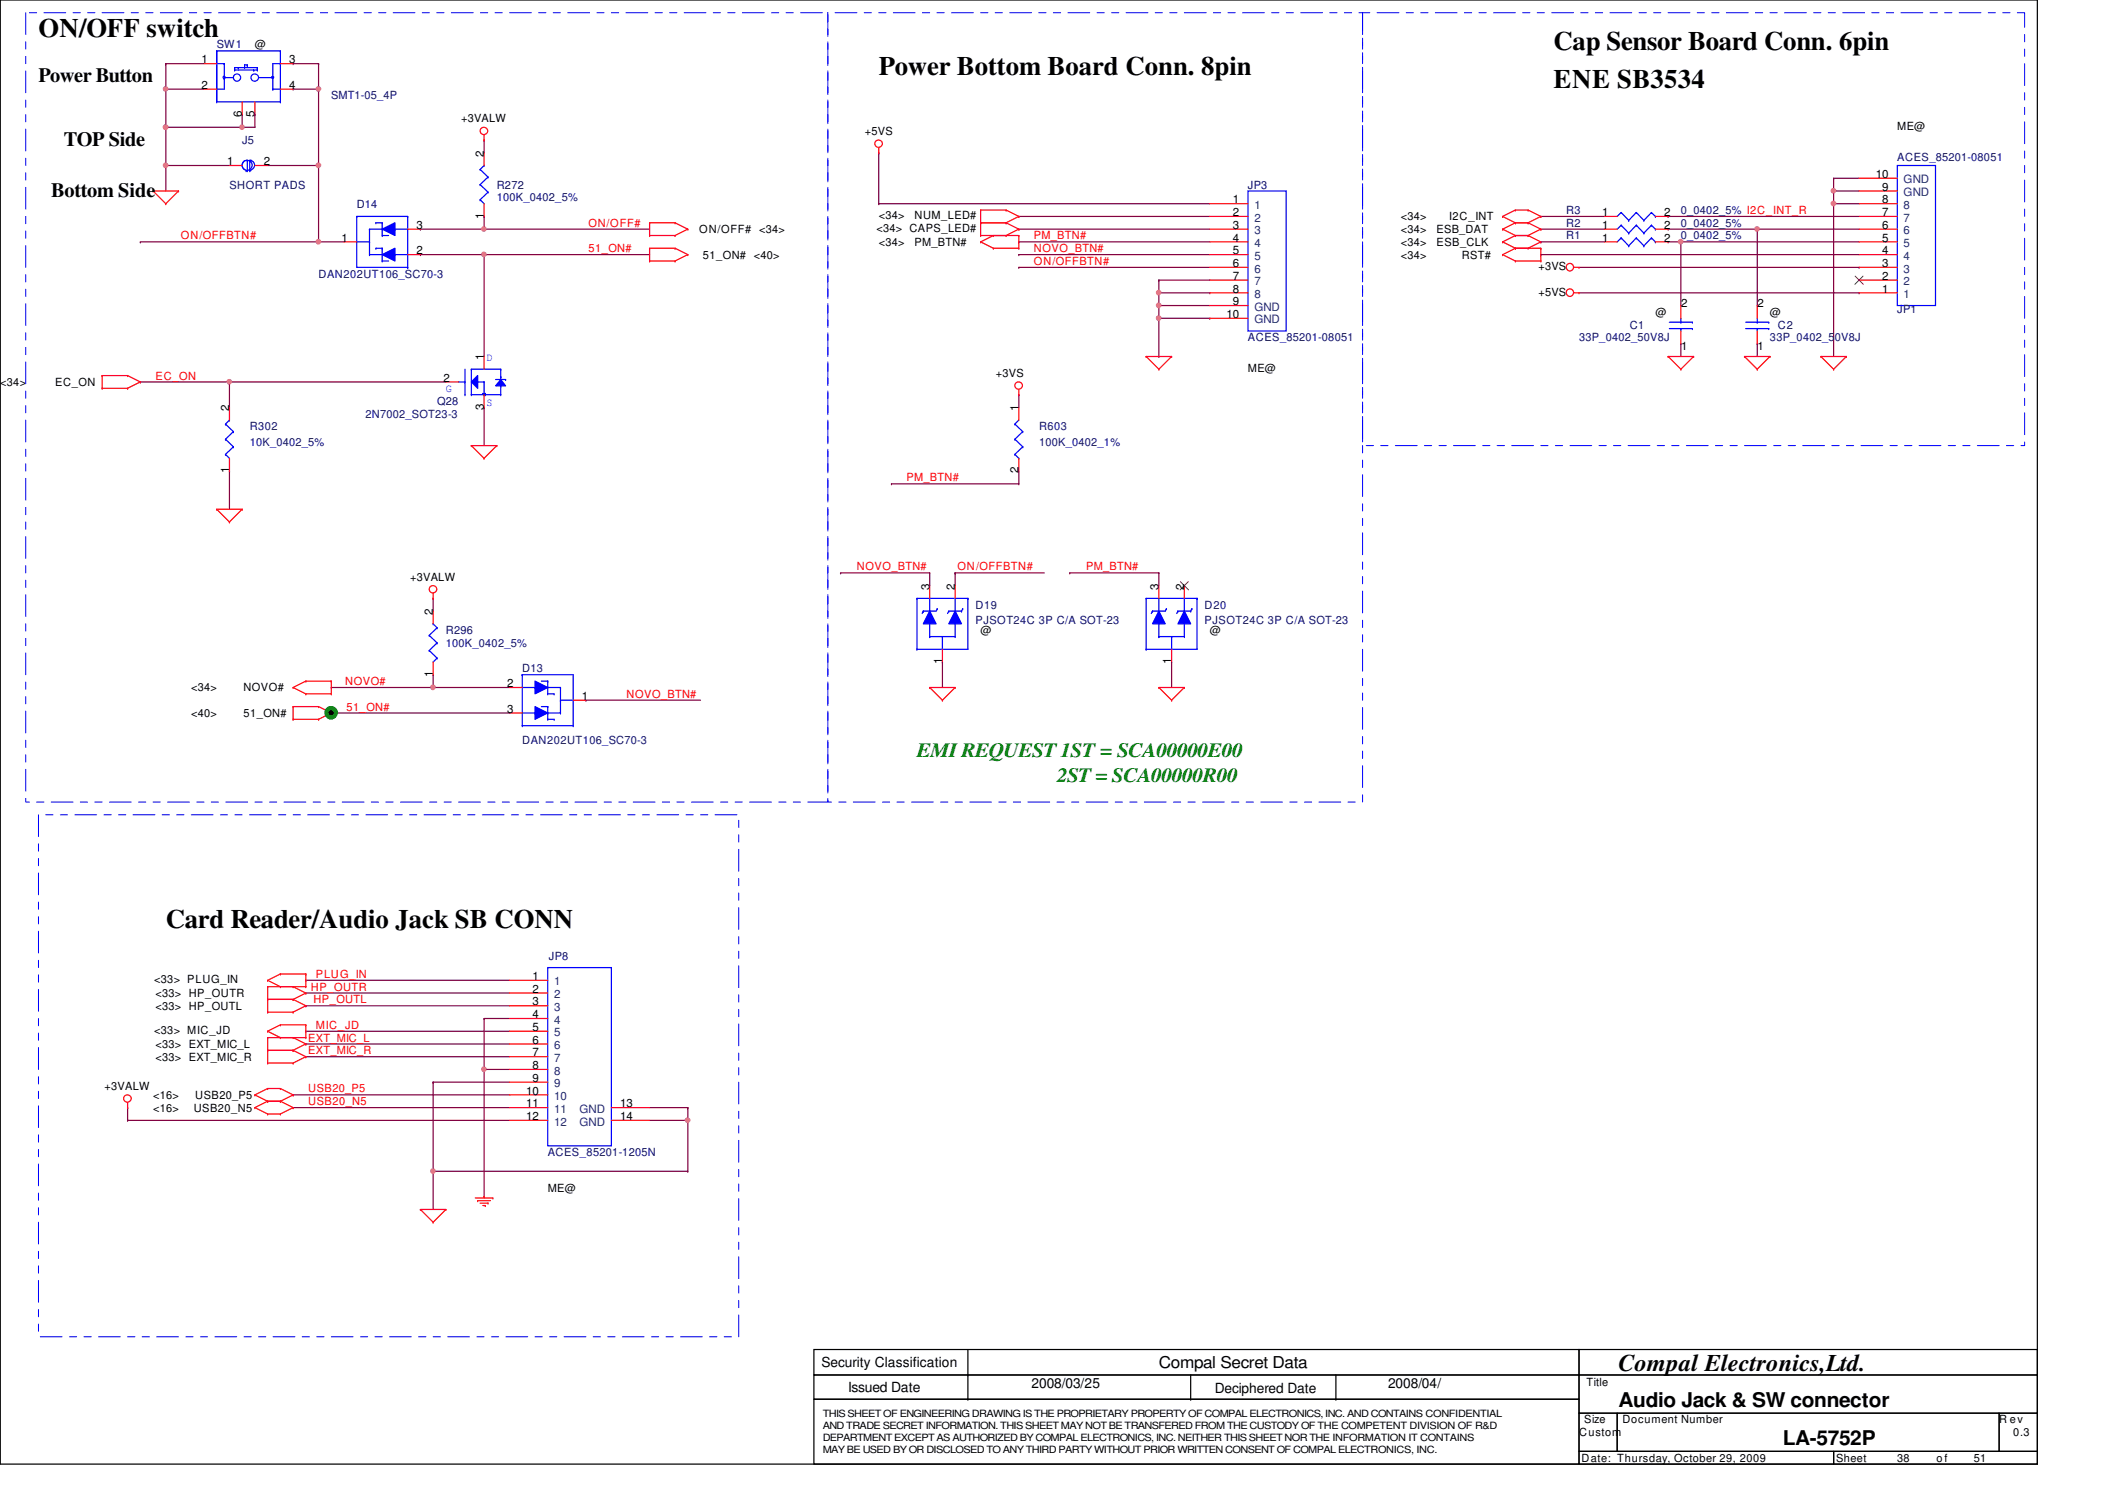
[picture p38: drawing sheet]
<svg xmlns="http://www.w3.org/2000/svg" width="297mm" height="210mm" viewBox="0 0 297 210" stroke-linecap="round" stroke-linejoin="round" font-family="sans-serif">
<defs><g id="words">
<g font-size="3.7">
<text x="5.4" y="5.2">ON/OFF switch</text>
<text x="122.7" y="10.5">Power Bottom Board Conn. 8pin</text>
<text x="217" y="6.9">Cap Sensor Board Conn. 6pin</text>
<text x="217" y="12.3">ENE SB3534</text>
<text x="23.2" y="129.6">Card Reader/Audio Jack SB CONN</text>
</g>
<text font-size="3.3" x="226" y="191.5">Compal Electronics,Ltd.</text>
<g font-size="2.8">
<text x="5.4" y="11.5">Power Button</text>
<text x="8.9" y="20.4">TOP Side</text>
<text x="7.2" y="27.5">Bottom Side</text>
<text x="226" y="196.4">Audio Jack &amp; SW connector</text>
<text x="249" y="201.8">LA-5752P</text>
</g>
<g font-size="2.8" fill="#008000">
<text x="128.1" y="105.7">EMI REQUEST 1ST = SCA00000E00</text>
<text x="147.6" y="109.3">2ST = SCA00000R00</text>
</g>
<text font-size="2.3" x="161.8" y="191.1">Compal Secret Data</text>
<g font-size="1.9">
<text x="114.7" y="191">Security Classification</text>
<text x="118.4" y="194.4">Issued Date</text>
<text x="144.1" y="193.8">2008/03/25</text>
<text x="169.7" y="194.5">Deciphered Date</text>
<text x="193.8" y="193.8">2008/04/</text>
</g>
<g font-size="1.6">
<text x="28.1" y="8.8">1</text>
<text x="35.6" y="6.8">@</text>
<text x="40.4" y="8.8">3</text>
<text x="28.1" y="12.4">2</text>
<text x="33.8" y="16.3" transform="rotate(-90 33.8 16.3)">6</text>
<text x="35.6" y="16.3" transform="rotate(-90 35.6 16.3)">5</text>
<text x="40.4" y="12.4">4</text>
<text x="64.4" y="17.1">+3VALW</text>
<text x="31.7" y="23.1">1</text>
<text x="36.8" y="23.1">2</text>
<text x="67.6" y="21.9" transform="rotate(-90 67.6 21.9)">2</text>
<text x="120.8" y="18.9">+5VS</text>
<text x="265" y="18.2">ME@</text>
<text x="172.2" y="28.4">1</text>
<text x="262" y="24.8">10</text>
<text x="262.8" y="26.6">9</text>
<text x="262.8" y="28.4">8</text>
<text x="47.7" y="33.7">1</text>
<text x="58.2" y="35.5">2</text>
<text x="58.2" y="32">3</text>
<text x="67.6" y="30.6" transform="rotate(-90 67.6 30.6)">1</text>
<text x="97.7" y="32.6">ON/OFF# &lt;34&gt;</text>
<text x="122.4" y="32.4">&lt;34&gt; CAPS_LED#</text>
<text x="122.7" y="34.3">&lt;34&gt;</text>
<text x="122.7" y="30.6">&lt;34&gt;</text>
<text x="127.7" y="34.3">PM_BTN#</text>
<text x="127.7" y="30.6">NUM_LED#</text>
<text x="172.2" y="30.2">2</text>
<text x="172.2" y="32">3</text>
<text x="172.2" y="33.7">4</text>
<text x="172.2" y="35.5">5</text>
<text x="195.6" y="32.6">&lt;34&gt;</text>
<text x="195.6" y="34.3">&lt;34&gt;</text>
<text x="195.6" y="30.8">&lt;34&gt;</text>
<text x="200.6" y="32.6">ESB_DAT</text>
<text x="200.6" y="34.3">ESB_CLK</text>
<text x="202.4" y="30.8">I2C_INT</text>
<text x="223.7" y="33.7">1</text>
<text x="223.7" y="32">1</text>
<text x="223.7" y="30.2">1</text>
<text x="232.4" y="33.7">2</text>
<text x="232.4" y="32">2</text>
<text x="232.4" y="30.2">2</text>
<text x="262.8" y="35.5">4</text>
<text x="262.8" y="33.7">5</text>
<text x="262.8" y="32">6</text>
<text x="262.8" y="30.2">7</text>
<text x="98.2" y="36.1">51_ON# &lt;40&gt;</text>
<text x="172.2" y="37.3">6</text>
<text x="172.2" y="39.1">7</text>
<text x="172.2" y="40.9">8</text>
<text x="195.6" y="36.1">&lt;34&gt;</text>
<text x="204.2" y="36.1">RST#</text>
<text x="214.8" y="41.3">+5VS</text>
<text x="214.8" y="37.7">+3VS</text>
<text x="262.8" y="40.9">1</text>
<text x="262.8" y="39.1">2</text>
<text x="262.8" y="37.3">3</text>
<text x="171.3" y="44.4">10</text>
<text x="172.2" y="42.6">9</text>
<text x="231.2" y="44.1">@</text>
<text x="234.8" y="42.8">2</text>
<text x="245.4" y="42.8">2</text>
<text x="247.2" y="44.1">@</text>
<text x="0" y="53.9">&lt;34&gt;</text>
<text x="7.7" y="53.9">EC_ON</text>
<text x="61.9" y="53.3">2</text>
<text x="67.6" y="50.3" transform="rotate(-90 67.6 50.3)">1</text>
<text x="139.1" y="52.7">+3VS</text>
<text x="174.3" y="51.9">ME@</text>
<text x="234.8" y="48.9">1</text>
<text x="245.4" y="48.9">1</text>
<text x="32" y="57.4" transform="rotate(-90 32 57.4)">2</text>
<text x="67.6" y="57.2" transform="rotate(-90 67.6 57.2)">3</text>
<text x="142.2" y="57.4" transform="rotate(-90 142.2 57.4)">1</text>
<text x="32" y="66.1" transform="rotate(-90 32 66.1)">1</text>
<text x="142.2" y="66.1" transform="rotate(-90 142.2 66.1)">2</text>
<text x="57.3" y="81.1">+3VALW</text>
<text x="129.8" y="82.3" transform="rotate(-90 129.8 82.3)">3</text>
<text x="133.3" y="82.3" transform="rotate(-90 133.3 82.3)">2</text>
<text x="161.8" y="82.3" transform="rotate(-90 161.8 82.3)">3</text>
<text x="165.4" y="82.3" transform="rotate(-90 165.4 82.3)">2</text>
<text x="60.4" y="85.9" transform="rotate(-90 60.4 85.9)">2</text>
<text x="136.9" y="88.6">@</text>
<text x="168.9" y="88.6">@</text>
<text x="60.4" y="94.6" transform="rotate(-90 60.4 94.6)">1</text>
<text x="70.8" y="96">2</text>
<text x="131.6" y="92.8" transform="rotate(-90 131.6 92.8)">1</text>
<text x="163.6" y="92.8" transform="rotate(-90 163.6 92.8)">1</text>
<text x="26.7" y="100.1">&lt;40&gt;</text>
<text x="26.7" y="96.6">&lt;34&gt;</text>
<text x="34" y="100.1">51_ON#</text>
<text x="34" y="96.6">NOVO#</text>
<text x="70.8" y="99.5">3</text>
<text x="81.3" y="97.7">1</text>
<text x="21.5" y="137.3">&lt;33&gt; PLUG_IN</text>
<text x="74.4" y="136.9">1</text>
<text x="21.7" y="139.2">&lt;33&gt; HP_OUTR</text>
<text x="21.7" y="141">&lt;33&gt; HP_OUTL</text>
<text x="74.4" y="138.6">2</text>
<text x="74.4" y="140.4">3</text>
<text x="74.4" y="142.2">4</text>
<text x="74.4" y="144">5</text>
<text x="21.5" y="144.4">&lt;33&gt; MIC_JD</text>
<text x="21.7" y="146.3">&lt;33&gt; EXT_MIC_L</text>
<text x="21.7" y="148.1">&lt;33&gt; EXT_MIC_R</text>
<text x="74.4" y="145.8">6</text>
<text x="74.4" y="147.5">7</text>
<text x="74.4" y="149.3">8</text>
<text x="14.6" y="152.2">+3VALW</text>
<text x="21.4" y="153.5">&lt;16&gt;</text>
<text x="21.4" y="155.2">&lt;16&gt;</text>
<text x="27" y="155.2">USB20_N5</text>
<text x="27.3" y="153.5">USB20_P5</text>
<text x="73.5" y="152.9">10</text>
<text x="73.5" y="154.6">11</text>
<text x="74.4" y="151.1">9</text>
<text x="86.6" y="154.6">13</text>
<text x="73.5" y="156.4">12</text>
<text x="86.6" y="156.4">14</text>
<text x="76.5" y="166.5">ME@</text>
<text x="221.6" y="193.6">Title</text>
<text x="220.5" y="200.6">Custom</text>
<text x="221.2" y="198.8">Size</text>
<text x="226.6" y="198.8">Document Number</text>
<text x="279.2" y="198.8">R ev</text>
<text x="281.1" y="200.6">0.3</text>
<text x="220.8" y="204.1">Date: Thursday, October 29, 2009</text>
<text x="256.4" y="204.1">Sheet</text>
<text x="265" y="204.1">38</text>
<text x="270.4" y="204.1">o f</text>
<text x="275.6" y="204.1">51</text>
</g>
<g font-size="1.6" fill="#000080">
<text x="30.3" y="6.8">SW1</text>
<text x="46.3" y="13.9">SMT1-05_4P</text>
<text x="33.8" y="20.1">J5</text>
<text x="265" y="22.4">ACES_85201-08051</text>
<text x="32" y="26.3">SHORT PADS</text>
<text x="49.8" y="29">D14</text>
<text x="69.4" y="26.3">R272</text>
<text x="69.4" y="28.1">100K_0402_5%</text>
<text x="174.3" y="26.3">JP3</text>
<text x="218.7" y="29.9">R3</text>
<text x="234.7" y="29.9">0_0402_5% I2C_INT_R</text>
<text x="218.7" y="33.4">R1</text>
<text x="218.7" y="31.7">R2</text>
<text x="234.7" y="33.4">0_0402_5%</text>
<text x="234.7" y="31.7">0_0402_5%</text>
<text x="44.5" y="38.8">DAN202UT106_SC70-3</text>
<text x="174.3" y="47.7">ACES_85201-08051</text>
<text x="220.5" y="47.7">33P_0402_50V8J</text>
<text x="227.6" y="45.9">C1</text>
<text x="247.2" y="47.7">33P_0402_50V8J</text>
<text x="248.3" y="45.9">C2</text>
<text x="265" y="43.8">JP1</text>
<text x="51.1" y="58.3">2N7002_SOT23-3</text>
<text x="61" y="56.6">Q28</text>
<text x="34.9" y="60.1">R302</text>
<text x="34.9" y="62.2">10K_0402_5%</text>
<text x="145.1" y="60.1">R603</text>
<text x="145.1" y="62.2">100K_0402_1%</text>
<text x="62.3" y="88.6">R296</text>
<text x="136.2" y="85">D19</text>
<text x="136.2" y="87.1">PJSOT24C 3P C/A SOT-23</text>
<text x="168.2" y="85">D20</text>
<text x="168.2" y="87.1">PJSOT24C 3P C/A SOT-23</text>
<text x="62.3" y="90.3">100K_0402_5%</text>
<text x="72.9" y="93.9">D13</text>
<text x="72.9" y="103.8">DAN202UT106_SC70-3</text>
<text x="76.7" y="134.1">JP8</text>
<text x="76.5" y="161.5">ACES_85201-1205N</text>
</g>
<g font-size="1.6" fill="#004080">
<text x="175.2" y="29.2">1</text>
<text x="265.8" y="27.4">GND</text>
<text x="265.8" y="25.6">GND</text>
<text x="265.8" y="29.2">8</text>
<text x="175.2" y="30.9">2</text>
<text x="175.2" y="32.7">3</text>
<text x="175.2" y="34.5">4</text>
<text x="265.8" y="34.5">5</text>
<text x="265.8" y="32.7">6</text>
<text x="265.8" y="30.9">7</text>
<text x="175.2" y="36.3">5</text>
<text x="175.2" y="38.1">6</text>
<text x="175.2" y="39.8">7</text>
<text x="175.2" y="41.6">8</text>
<text x="265.8" y="41.6">1</text>
<text x="265.8" y="39.8">2</text>
<text x="265.8" y="38.1">3</text>
<text x="265.8" y="36.3">4</text>
<text x="175.2" y="43.4">GND</text>
<text x="175.2" y="45.2">GND</text>
<text x="77.4" y="137.6">1</text>
<text x="77.4" y="139.4">2</text>
<text x="77.4" y="141.2">3</text>
<text x="77.4" y="143">4</text>
<text x="77.4" y="144.7">5</text>
<text x="77.4" y="146.5">6</text>
<text x="77.4" y="148.3">7</text>
<text x="77.4" y="150.1">8</text>
<text x="77.4" y="151.8">9</text>
<text x="77.4" y="153.6">10</text>
<text x="77.4" y="155.4">11</text>
<text x="80.9" y="155.4">GND</text>
<text x="77.4" y="157.2">12</text>
<text x="80.9" y="157.2">GND</text>
</g>
<g font-size="1.6" fill="#f00">
<text x="25.3" y="33.4">ON/OFFBTN#</text>
<text x="82.2" y="31.7">ON/OFF#</text>
<text x="82.2" y="35.2">51_ON#</text>
<text x="144.4" y="35.2">NOVO_BTN#</text>
<text x="144.4" y="33.4">PM_BTN#</text>
<text x="144.4" y="37">ON/OFFBTN#</text>
<text x="21.7" y="53">EC_ON</text>
<text x="126.6" y="67.2">PM_BTN#</text>
<text x="119.7" y="79.7">NOVO_BTN#</text>
<text x="133.7" y="79.7">ON/OFFBTN#</text>
<text x="151.7" y="79.7">PM_BTN#</text>
<text x="48.2" y="95.7">NOVO#</text>
<text x="48.4" y="99.2">51_ON#</text>
<text x="87.5" y="97.5">NOVO_BTN#</text>
<text x="44.1" y="136.6">PLUG_IN</text>
<text x="43.4" y="138.3">HP_OUTR</text>
<text x="43.8" y="140.1">HP_OUTL</text>
<text x="44.1" y="143.7">MIC_JD</text>
<text x="43" y="145.5">EXT_MIC_L</text>
<text x="43" y="147.2">EXT_MIC_R</text>
<text x="43" y="152.6">USB20_P5</text>
<text x="43" y="154.3">USB20_N5</text>
</g>
<g font-size="1.6" fill="#00f">
<text x="67.9" y="50.5">D</text>
<text x="62.3" y="54.7">G</text>
<text x="67.9" y="56.7">S</text>
</g>
<g font-size="1.4">
<text x="114.9" y="198">THIS SHEET OF ENGINEERING DRAWING IS THE PROPRIETARY PROPERTY OF COMPAL ELECTRONICS, INC. AND CONTAINS CONFIDENTIAL</text>
<text x="114.9" y="199.6">AND TRADE SECRET INFORMATION. THIS SHEET MAY NOT BE TRANSFERED FROM THE CUSTODY OF THE COMPETENT DIVISION OF R&amp;D</text>
<text x="114.9" y="201.3">DEPARTMENT EXCEPT AS AUTHORIZED BY COMPAL ELECTRONICS, INC. NEITHER THIS SHEET NOR THE INFORMATION IT CONTAINS</text>
<text x="114.9" y="202.9">MAY BE USED BY OR DISCLOSED TO ANY THIRD PARTY WITHOUT PRIOR WRITTEN CONSENT OF COMPAL ELECTRONICS, INC.</text>
</g>
</g></defs>
<path d="M0 0h284.5v204.5h-284.5z" fill="none" stroke="#000" stroke-width=".17"/>
<g fill="none" stroke="#800040" stroke-width=".17">
<path d="M23.2 8.9h.1M23.2 17.8h.1M23.2 12.4h.1M23.2 8.9h5.3M23.2 12.4h5.3M23.2 8.9v17.8M33.8 17.8h.1M33.8 16h.1M33.8 16v1.8M35.6 16h.1M35.6 16v1.8h-12.4M40.9 8.9h.1"/>
<path d="M40.9 12.4h.1M40.9 8.9h3.6M40.9 12.4h3.6M44.5 8.9h.1M44.5 12.4h.1M44.5 8.9v24.9M67.6 19.6h.1M67.6 19.6v1.7M19.6 33.8h.1M19.6 33.8h28.4M23.2 23.1h.1M23.2 23.1h8.8"/>
<path d="M37.4 23.1h7.1M44.5 23.1h.1M44.5 33.8h.1M58.7 32h.1M58.7 35.6h.1M58.7 32h32M58.7 35.6h32M67.6 32h.1M67.6 30.2h.1M67.6 35.6h.1M67.6 30.2v1.8M67.6 35.6v14.2"/>
<path d="M122.7 28.4h.1M122.7 21.3h.1M122.7 28.4h46.2M122.7 21.3v7.1M142.3 32h.1M142.3 35.6h.1M142.3 37.3h.1M142.3 33.8h.1M142.3 30.2h.1M142.3 32h26.6M142.3 35.6h26.6M142.3 33.8h26.6"/>
<path d="M142.3 30.2h26.6M142.3 37.3h26.6M161.8 39.1h.1M161.8 39.1v10.7M161.8 39.1h7.1M215.2 30.2h.1M215.2 32h.1M215.2 33.8h.1M215.2 35.6h.1M215.2 32h8.9M215.2 35.6h44.4M215.2 33.8h8.9"/>
<path d="M215.2 30.2h8.9M220.5 37.3h39.1M233 30.2h.1M233 32h.1M233 33.8h.1M233 32h26.6M233 33.8h26.6M233 30.2h26.6M234.7 33.8h.1M234.7 33.8v8.9M245.4 32h.1M245.4 32v10.7"/>
<path d="M256.1 28.4h.1M256.1 24.9h.1M256.1 26.7h.1M256.1 28.4h3.5M256.1 24.9v24.9M256.1 24.9h3.5M256.1 26.7h3.5M259.6 37.3h.1M19.6 53.3h.1M19.6 53.3h42.7M32 53.3h.1M32 53.3v3.6"/>
<path d="M67.6 56.9h.1M67.6 56.9v5.3M142.3 55.1h.1M142.3 55.1v1.8M161.8 40.9h.1M161.8 42.7h.1M161.8 44.4h.1M161.8 49.8h.1M161.8 42.7h7.1M161.8 44.4h7.1M161.8 40.9h7.1M168.9 44.4h.1"/>
<path d="M168.9 40.9h.1M220.5 40.9h39.1M234.7 48h.1M234.7 48v1.8M245.4 48h.1M245.4 48v1.8M259.6 40.9h.1M32 65.8h.1M32 65.8v5.3M124.5 67.6h.1M124.5 67.6h17.8M142.3 67.6h.1"/>
<path d="M142.3 65.8v1.8M46.3 99.6h.1M46.3 96h.1M46.3 96h24.9M46.3 99.6h24.9M60.5 96h.1M60.5 94.2h.1M60.5 83.6h.1M60.5 83.6v1.7M60.5 94.2v1.8M81.8 97.8h.1M81.8 97.8h16"/>
<path d="M117.4 80h.1M117.4 80h12.4M129.8 80h.1M129.8 80v1.8M131.6 92.5h.1M131.6 92.5v3.5M133.4 80h.1M133.4 80h12.4M133.4 80v1.8M149.4 80h.1M149.4 80h12.4M161.8 80h.1"/>
<path d="M161.8 80v1.8M163.6 92.5h.1M163.6 92.5v3.5M42.7 136.9h.1M42.7 138.7h.1M42.7 136.9h28.5M42.7 138.7h28.5M17.8 156.5h.1M17.8 154.7h.1M17.8 156.5h53.4M17.8 154.7v1.8M40.9 152.9h.1"/>
<path d="M40.9 154.7h.1M40.9 154.7h30.3M40.9 152.9h30.3M42.7 144h.1M42.7 145.8h.1M42.7 147.6h.1M42.7 140.5h.1M42.7 144h28.5M42.7 145.8h28.5M42.7 147.6h28.5M42.7 140.5h28.5M60.5 151.1h.1"/>
<path d="M60.5 151.1v17.8M60.5 151.1h10.7M67.6 149.4h.1M67.6 142.2h.1M67.6 142.2v24.9M67.6 149.4h3.6M67.6 142.2h3.6M90.7 154.7h5.4M90.7 156.5h5.4M96.1 154.7h.1M96.1 156.5h.1M96.1 154.7v8.9"/>
<path d="M60.5 163.6h.1M60.5 163.6h35.6M67.6 167.1h.1M96.1 163.6h.1"/>
</g>
<g fill="none" stroke="#f00" stroke-width=".17">
<path d="M90.7 32.9h.1M90.7 31.1h.1M90.7 36.4h.1M90.7 34.7h.1M90.7 31.1h3.6M90.7 32.9h3.6M90.7 31.1v1.8M90.7 34.7v1.7M90.7 34.7h3.6M90.7 36.4h3.6M94.3 31.1h.1M94.3 32.9h.1"/>
<path d="M94.3 34.7h.1M94.3 36.4h.1M94.3 31.1l1.8 .9M94.3 34.7l1.8 .9M96.1 32h.1M96.1 35.6h.1M96.1 32l-1.8 .9M96.1 35.6l-1.8 .8M136.9 31.1h.1M136.9 32.9h.1M136.9 33.8h.1M136.9 29.3h.1"/>
<path d="M136.9 31.1h3.6M136.9 32.9h5.4M136.9 29.3h3.6M136.9 29.3v3.6M136.9 33.8l1.8 .9M138.7 32.9h.1M138.7 34.7h.1M138.7 34.7h3.6M138.7 32.9l-1.8 .9M140.5 32.9h.1M140.5 31.1h.1M140.5 29.3h.1"/>
<path d="M140.5 31.1l1.8 .9M140.5 29.3l1.8 .9M142.3 32h.1M142.3 34.7h.1M142.3 32.9h.1M142.3 30.2h.1M142.3 32l-1.8 .9M142.3 32.9v1.8M142.3 30.2l-1.8 .9M209.8 30.2h.1M209.8 32h.1M209.8 33.8h.1"/>
<path d="M209.8 35.6h.1M209.8 30.2l1.8 .9M209.8 32l1.8 .9M209.8 33.8l1.8 .9M209.8 35.6l1.8 .8M211.6 29.3h.1M211.6 31.1h.1M211.6 32.9h.1M211.6 34.7h.1M211.6 36.4h.1M211.6 31.1h1.8M211.6 32.9h1.8"/>
<path d="M211.6 34.7h3.6M211.6 36.4h3.6M211.6 29.3h1.8M211.6 29.3l-1.8 .9M211.6 31.1l-1.8 .9M211.6 32.9l-1.8 .9M211.6 34.7l-1.8 .9M213.4 29.3h.1M213.4 31.1h.1M213.4 32.9h.1M213.4 34.7h.1M213.4 29.3l1.8 .9"/>
<path d="M213.4 31.1l1.8 .9M213.4 32.9l1.8 .9M215.2 30.2h.1M215.2 32h.1M215.2 33.8h.1M215.2 36.4h.1M215.2 34.7h.1M215.2 30.2l-1.8 .9M215.2 32l-1.8 .9M215.2 33.8l-1.8 .9M215.2 34.7v1.7M14.3 52.5h.1"/>
<path d="M14.3 54.2h.1M14.3 52.5h3.5M14.3 52.5v1.7M14.3 54.2h3.5M17.8 52.5h.1M17.8 54.2h.1M17.8 52.5l1.8 .8M19.6 53.3h.1M19.6 53.3l-1.8 .9M40.9 98.7h.1M40.9 96h.1M40.9 98.7h3.6"/>
<path d="M40.9 98.7v1.8M40.9 96l1.8 .9M42.7 95.1h.1M42.7 96.9h.1M42.7 95.1h3.6M42.7 95.1l-1.8 .9M42.7 96.9h3.6M44.5 98.7h.1M44.5 98.7l1.8 .9M46.3 99.6h.1M46.3 96.9h.1M46.3 95.1h.1"/>
<path d="M46.3 99.6l-1.8 .9M46.3 95.1v1.8M40.9 100.5h.1M40.9 100.5h3.6M44.5 100.5h.1M37.4 136.9h.1M37.4 139.6h.1M37.4 137.8h.1M37.4 137.8h5.3M37.4 136.9l1.8 .9M37.4 137.8v3.6M37.4 139.6h3.5"/>
<path d="M39.2 136h.1M39.2 137.8h.1M39.2 136l-1.8 .9M39.2 136h3.5M40.9 137.8h.1M40.9 139.6h.1M40.9 137.8l1.8 .9M40.9 139.6l1.8 .9M42.7 136h.1M42.7 137.8h.1M42.7 138.7h.1M42.7 136v1.8"/>
<path d="M42.7 138.7l-1.8 .9M35.6 152.9h.1M35.6 154.7h.1M35.6 152.9l1.8 .9M35.6 154.7l1.8 .9M37.4 144h.1M37.4 152h.1M37.4 153.8h.1M37.4 146.7h.1M37.4 144.9h.1M37.4 155.6h.1M37.4 148.5h.1"/>
<path d="M37.4 141.4h.1M37.4 144.9h5.3M37.4 144l1.8 .9M37.4 152l-1.8 .9M37.4 152h1.8M37.4 153.8h1.8M37.4 146.7h3.5M37.4 144.9v3.6M37.4 153.8l-1.8 .9M37.4 155.6h1.8M37.4 148.5h3.5M37.4 141.4h3.5"/>
<path d="M39.2 143.1h.1M39.2 144.9h.1M39.2 152h.1M39.2 153.8h.1M39.2 155.6h.1M39.2 143.1l-1.8 .9M39.2 143.1h3.5M39.2 152l1.7 .9M39.2 153.8l1.7 .9M40.9 152.9h.1M40.9 144.9h.1M40.9 146.7h.1"/>
<path d="M40.9 154.7h.1M40.9 148.5h.1M40.9 141.4h.1M40.9 152.9l-1.7 .9M40.9 144.9l1.8 .9M40.9 154.7l-1.7 .9M40.9 146.7l1.8 .9M42.7 143.1h.1M42.7 144.9h.1M42.7 145.8h.1M42.7 147.6h.1M42.7 140.5h.1"/>
<path d="M42.7 143.1v1.8M42.7 145.8l-1.8 .9M42.7 147.6l-1.8 .9M42.7 140.5l-1.8 .9"/>
</g>
<circle cx="46.2" cy="99.5" r=".87" fill="#008000"/>
<g fill="none" stroke="#008000" stroke-width=".17">
<circle cx="46.2" cy="99.5" r=".45"/>
<circle cx="46.2" cy="99.5" r=".87"/>
</g>
<circle cx="46.2" cy="99.5" r=".45" fill="#000"/>
<g fill="none" stroke="#f00" stroke-width=".17">
<path d="M67.6 19.6h.1M67.6 18.8v.8M21.4 26.7h.1M21.4 26.7h3.5M21.4 26.7l1.8 1.7M23.2 28.4h.1M24.9 26.7h.1M24.9 26.7l-1.7 1.7M122.7 21.3h.1M122.7 20.6v.7M219.8 37.3h.7M220.5 37.3h.1"/>
<path d="M224.1 33.8h1.7M231.2 33.8h1.8M142.3 55.1h.1M142.3 54.4v.7M160.1 49.8h.1M160.1 49.8h3.5M160.1 49.8l1.7 1.8M161.8 51.6h.1M163.6 49.8h.1M163.6 49.8l-1.8 1.8M219.8 40.9h.7M220.5 40.9h.1"/>
<path d="M233 49.8h.1M233 49.8h3.5M233 49.8l1.7 1.8M234.7 51.6h.1M236.5 49.8h.1M236.5 49.8l-1.8 1.8M243.6 49.8h.1M243.6 49.8h3.6M243.6 49.8l1.8 1.8M245.4 51.6h.1M247.2 49.8h.1M247.2 49.8l-1.8 1.8"/>
<path d="M254.3 49.8h.1M254.3 49.8h3.5M254.3 49.8l1.8 1.8M256.1 51.6h.1M257.8 49.8h.1M257.8 49.8l-1.7 1.8M30.3 71.1h.1M30.3 71.1h3.5M30.3 71.1l1.7 1.8M32 72.9h.1M33.8 71.1h.1M33.8 71.1l-1.8 1.8"/>
<path d="M65.8 62.2h.1M65.8 62.2h3.6M65.8 62.2l1.8 1.8M67.6 64h.1M69.4 62.2h.1M69.4 62.2l-1.8 1.8M60.5 83.6h.1M60.5 82.8v.8M129.8 96h.1M129.8 96h3.6M129.8 96l1.8 1.8M131.6 97.8h.1"/>
<path d="M133.4 96h.1M133.4 96l-1.8 1.8M161.8 96h.1M161.8 96h3.6M161.8 96l1.8 1.8M163.6 97.8h.1M165.4 96h.1M165.4 96l-1.8 1.8M17.8 154.7h.1M17.8 154v.7M58.7 168.9h.1M58.7 168.9h3.6"/>
<path d="M58.7 168.9l1.8 1.8M60.5 170.7h.1M62.3 168.9h.1M62.3 168.9l-1.8 1.8M66.4 167.3h2.4M66.7 167.7h.1M66.7 167.7h1.8M67.1 168h1.1M67.4 168.4h.4M67.6 167.1h.1M67.6 167.1v.2M67.8 168.4h.1"/>
<path d="M68.2 168h.1M68.8 167.3h.1"/>
<circle cx="67.6" cy="18.3" r=".52"/>
<circle cx="122.7" cy="20.1" r=".52"/>
<circle cx="219.2" cy="37.3" r=".52"/>
<circle cx="142.3" cy="53.8" r=".52"/>
<circle cx="219.2" cy="40.9" r=".52"/>
<circle cx="60.5" cy="82.3" r=".52"/>
<circle cx="17.8" cy="153.4" r=".52"/>
</g>
<g fill="none" stroke="#000" stroke-width=".17">
<path d="M113.7 188.5h106.8v3.5h-106.8zM113.7 192h106.8v3.4h-106.8zM113.7 195.4h106.8v9.1h-106.8zM135.2 192h.1M135.2 195.4h.1M135.2 188.5v6.9M166.3 195.4h.1M166.3 192v3.4M186.6 195.4h.1M186.6 192v3.4M220.5 188.5h64v3.5h-64zM220.5 192h64v5.4h-64z"/>
<path d="M220.5 197.4h5.3v5.3h-5.3zM225.8 197.4h53.4v5.3h-53.4zM279.2 197.4h5.3v5.3h-5.3zM220.5 202.7h35.6v1.8h-35.6zM256.1 202.7h28.4v1.8h-28.4z"/>
</g>
<path d="M3.6 1.8h112v110.2h-112zM115.6 1.8h74.7v110.2h-74.7zM190.3 1.8h92.4v60.4h-92.4zM5.4 113.8h97.8v72.9h-97.8z" fill="none" stroke="#00f" stroke-width=".14" stroke-dasharray="3 1 1 1 1 1"/>
<path d="M226.4 33.2h.1M226.4 33.2l-.6 .6M226.4 33.2l1.1 1.1M227.5 34.3h.1M228.5 33.2h.1M228.5 33.2l-1 1.1M228.5 33.2l1.1 1.1M229.6 34.3h.1M230.6 33.2h.1M230.6 33.2l-1 1.1M230.6 33.2l.6 .6M231.2 33.8h.1" fill="none" stroke="#00f" stroke-width=".17"/>
<path d="M165.4 85.3l.9 1.8h-1.8z" fill="#00f"/>
<g fill="none" stroke="#00f" stroke-width=".17">
<path d="M160.1 83.6h.1M160.1 90.7h.1M160.1 83.6v7.1M160.1 83.6h7.1M161.8 85.3h.1M161.8 83.6v1.7M163.6 88.9h.1M163.6 88.9v1.8M163.6 88.9h1.8M165.4 85.3l.9 1.8h-1.8zM165.4 88.9h.1M165.4 85.3h.1"/>
<path d="M165.4 83.6v1.7M165.4 87.1v1.8M167.2 83.6h.1M167.2 83.6v7.1h-7.1"/>
</g>
<path d="M161.8 85.3l.9 1.8h-1.8z" fill="#00f"/>
<g fill="none" stroke="#00f" stroke-width=".17">
<path d="M160.9 85.3h.1M160.9 85.3l-.1 .4M161.8 85.3l.9 1.8h-1.8zM161.8 88.9h.1M161.8 87.1v1.8M161.8 88.9h1.8M162.9 85h.1M162.9 85l-.2 .3h-1.8M164.5 85.3h.1M164.5 85.3h1.8M164.5 85.3l-.2 .4M166.3 85.3h.1"/>
<path d="M166.5 85h.1M166.5 85l-.2 .3"/>
</g>
<path d="M161.8 81.8v1.8M163.6 90.7v1.8M165.4 81.8v1.8" fill="none" stroke="#f00" stroke-width=".17"/>
<path d="M164.8 81.2l1.2 1.2M165.9 81.2l-1.1 1.2" fill="none" stroke="#804000" stroke-width=".14"/>
<path d="M133.4 85.3l.9 1.8h-1.8z" fill="#00f"/>
<g fill="none" stroke="#00f" stroke-width=".17">
<path d="M128.1 83.6h.1M128.1 90.7h.1M128.1 83.6v7.1M128.1 83.6h7.1M129.8 85.3h.1M129.8 83.6v1.7M131.6 88.9h.1M131.6 88.9v1.8M131.6 88.9h1.8M133.4 85.3l.9 1.8h-1.8zM133.4 88.9h.1M133.4 85.3h.1"/>
<path d="M133.4 83.6v1.7M133.4 87.1v1.8M135.2 83.6h.1M135.2 83.6v7.1h-7.1"/>
</g>
<path d="M129.8 85.3l.9 1.8h-1.8z" fill="#00f"/>
<g fill="none" stroke="#00f" stroke-width=".17">
<path d="M67.1 27.9h.1M67.1 25.8h.1M67.1 23.7h.1M67.1 27.9l.5 .5M67.1 25.8l1.1 1M67.1 23.7l1.1 1M67.6 23.1h.1M67.6 23.1l-.5 .6M68.2 26.8h.1M68.2 24.7h.1M68.2 26.8l-1.1 1.1M68.2 24.7l-1.1 1.1"/>
<path d="M174.3 26.7h5.3v19.5h-5.3zM226.4 31.5h.1M226.4 31.5l-.6 .5M226.4 31.5l1.1 1.1M227.5 32.6h.1M228.5 31.5h.1M228.5 31.5l-1 1.1M228.5 31.5l1.1 1.1M229.6 32.6h.1M230.6 31.5h.1M230.6 31.5l-1 1.1M230.6 31.5l.6 .5"/>
<path d="M231.2 32h.1M141.7 59.2h.1M141.7 59.2l1.1 1.1M142.3 58.7l-.6 .5M233.1 45h3.2M233.1 45.9h3.2M234.7 45.9h.1M234.7 45h.1M234.7 44.4v.6M234.7 45.9v.3M236.3 45h.1M236.3 45.9h.1"/>
<path d="M141.7 61.3h.1M141.7 63.5h.1M141.7 61.3l1.1 1.1M141.7 63.5l.6 .5M142.3 64h.1M142.8 60.3h.1M142.8 62.4h.1M142.8 60.3l-1.1 1M142.8 62.4l-1.1 1.1M59.9 90.8h.1M59.9 88.7h.1M59.9 90.8l1.1 1.1"/>
<path d="M59.9 88.7l1.1 1.1M60.5 87.1h.1M60.5 87.1l.5 .6M61 91.9h.1M61 89.8h.1M61 87.7h.1M61 91.9l-.5 .6M61 89.8l-1.1 1M61 87.7l-1.1 1M128.9 85.3h.1M128.9 85.3l-.1 .4M129.8 85.3l.9 1.8h-1.8z"/>
<path d="M129.8 88.9h.1M129.8 87.1v1.8M129.8 88.9h1.8M130.9 85h.1M130.9 85l-.2 .3h-1.8M132.5 85.3h.1M132.5 85.3h1.8M132.5 85.3l-.2 .4M134.3 85.3h.1M134.4 85h.1M134.4 85l-.1 .3"/>
</g>
<g fill="none" stroke="#f00" stroke-width=".17">
<path d="M67.6 21.3v1.8M67.6 28.4v1.8M168.9 32h5.4M168.9 28.4h5.4M168.9 30.2h5.4M168.9 33.8h5.4M168.9 35.6h5.4M168.9 37.3h5.4M168.9 39.1h5.4M224.1 32h1.7M231.2 32h1.8M142.3 56.9v1.8"/>
<path d="M168.9 42.7h5.4M168.9 44.4h5.4M168.9 40.9h5.4M234.7 42.7v1.7M234.7 46.2v1.8M142.3 64v1.8M60.5 85.3v1.8M60.5 92.5v1.7M129.8 81.8v1.8M131.6 90.7v1.8M133.4 81.8v1.8"/>
</g>
<path d="M74.7 95.1l1.8 .9-1.8 .9z" fill="#00f"/>
<path d="M74.7 95.1l1.8 .9-1.8 .9z" fill="none" stroke="#00f" stroke-width=".17"/>
<path d="M74.7 98.7l1.8 .9-1.8 .9z" fill="#00f"/>
<g fill="none" stroke="#00f" stroke-width=".17">
<path d="M30.3 7.1h.1M30.3 14.2h.1M30.3 12.4h.1M30.3 7.1v7.1M30.3 7.1h8.9M30.3 14.2h8.9M30.3 8.9h1M31.2 10.7h.2v.2h-.2zM31.3 8.9h.1M31.3 10.8h.1M31.3 11h.1M31.3 11v1.4h-1"/>
<path d="M31.3 10.8h1.3M31.3 8.9v1.8M32.8 9.8h.1M32.8 9.4h.1M32.8 9.4h3.1M32.8 9.8h3.1M32.8 9.4v.4M33.3 9.4h.1M34.2 9.1h.1M34.2 9.4h.1M34.2 9.1h.3M34.2 9.1v.3"/>
<path d="M34.5 9.1h.1M34.5 9.1v.3M35.4 9.8h.1M35.9 9.4h.1M35.9 9.8h.1M35.9 9.4v.4M36.1 10.8h2M38 10.7h.2v.2h-.2zM38.1 12.4h.1M38.1 10.8h.1M38.1 10.7h.1M38.1 12.4h1.1"/>
<path d="M38.1 11v1.4M39.2 7.1h.1M39.2 14.2h.1M39.2 8.9h.1M39.2 7.1v7.1M39.2 8.9h-1.1v1.8M226.4 29.7h.1M226.4 29.7l-.6 .5M226.4 29.7l1.1 1.1M227.5 30.8h.1M228.5 29.7h.1M228.5 29.7l-1 1.1"/>
<path d="M228.5 29.7l1.1 1.1M229.6 30.8h.1M230.6 29.7h.1M230.6 29.7l-1 1.1M230.6 29.7l.6 .5M231.2 30.2h.1M72.9 94.2h.1M72.9 96h1.8M72.9 94.2h7.1v7.1M72.9 94.2v7.1M72.9 99.6h1.8M74.7 98.7l1.8 .9-1.8 .9z"/>
<path d="M74.7 96h.1M74.7 99.6h.1M75.6 95.1h.9M75.6 98.7h.9M76.5 96.9h.1M76.5 99.6h.1M76.5 95.1h.1M76.5 98.7h.1M76.5 96h1.8M76.5 99.6h1.8M76.5 95.1v1.8M76.5 98.7v1.8"/>
<path d="M76.5 96.9h.9M77.4 96.9h.1M78.3 97.8h.1M78.3 96h.1M78.3 99.6h.1M78.3 97.8h1.7M78.3 96v3.6M72.9 101.3h.1M72.9 101.3h7.1M76.5 100.5h.1M76.5 100.5h.9M77.4 100.5h.1"/>
<path d="M80 101.3h.1M76.5 135.1h8.9v24.9h-8.9z"/>
<circle cx="33.1" cy="10.8" r=".51"/>
<circle cx="35.6" cy="10.8" r=".52"/>
</g>
<g fill="none" stroke="#f00" stroke-width=".17">
<path d="M28.5 8.9h1.8M28.5 12.4h1.8M33.8 14.2v1.8M35.6 14.2v1.8M39.2 8.9h1.7M39.2 12.4h1.7M224.1 30.2h1.7M231.2 30.2h1.8M71.2 96h1.7M71.2 99.6h1.7M80 97.8h1.8M71.2 136.9h5.3"/>
<path d="M71.2 138.7h5.3M71.2 140.5h5.3M71.2 142.2h5.3M71.2 144h5.3M71.2 145.8h5.3M71.2 147.6h5.3M71.2 149.4h5.3M71.2 151.1h5.3M71.2 152.9h5.3M71.2 154.7h5.3M71.2 156.5h5.3M85.4 154.7h5.3"/>
<path d="M85.4 156.5h5.3"/>
</g>
<path d="M66.7 52.5v1.7l-.9-.9z" fill="#00f"/>
<path d="M66.7 52.5v1.7l-.9-.9z" fill="none" stroke="#00f" stroke-width=".17"/>
<path d="M69.9 53l.7 .9h-1.4z" fill="#00f"/>
<g fill="none" stroke="#00f" stroke-width=".17">
<path d="M34.2 22.4a.74 .74 0 0 0 0 1.3M34.4 23.8h.1M34.4 22.4h.1M34.5 23.8h.1M34.5 22.4h.1M34.5 22.4v1.4M34.9 23.8h.1M34.9 22.4h.1M34.9 22.4v1.4M35 22.4a.69 .69 0 0 1 .6 .7 .69 .69 0 0 1-.6 .6M35 22.4h.1M64 53.3h.9"/>
<path d="M64.9 53.3h.1M64.9 55.1h.1M64.9 51.6v3.5M65.8 51.6h.1M65.8 55.1h.1M65.8 51.6h4.1M65.8 51.6v3.5M65.8 55.1h4.1M66.7 53.3h.1M66.7 53.3h.9M67.4 54.9h.1M67.4 54.9v.2"/>
<path d="M67.4 54.9h.4M67.6 55.1h.1M67.6 53.3h.1M67.6 53.3v1.8M67.8 54.9h.1M67.8 55.1h.1M67.8 54.9v.2M69.2 53h1.4M69.9 53l.7 .9h-1.4zM69.9 51.6h.1M69.9 52.6h.1M69.9 55.1h.1"/>
<path d="M69.9 53.9h.1M69.9 51.6v1.4M69.9 53.9v1.2M70.6 53h.1"/>
<circle cx="34.5" cy="23.1" r=".7"/>
</g>
<path d="M32 23.1h1.8M35.6 23.1h1.8M62.3 53.3h1.7M67.6 49.8v1.8M67.6 55.1v1.8" fill="none" stroke="#f00" stroke-width=".17"/>
<path d="M53.4 35.6l1.8-.9v1.7z" fill="#00f"/>
<path d="M53.4 35.6l1.8-.9v1.7z" fill="none" stroke="#00f" stroke-width=".17"/>
<path d="M53.4 32l1.8-.9v1.8z" fill="#00f"/>
<g fill="none" stroke="#00f" stroke-width=".17">
<path d="M49.8 30.2h.1M49.8 30.2v7.1h7.1M49.8 30.2h7.1M49.8 33.8h1.8M51.6 33.8h.1M51.6 35.6h.1M51.6 32h.1M51.6 35.6h1.8M51.6 32h1.8M51.6 32v3.6M52.5 34.7h.1M52.5 31.1h.1"/>
<path d="M52.5 34.7h.9M52.5 31.1h.9M53.4 32l1.8-.9v1.8zM53.4 34.7h.1M53.4 31.1h.1M53.4 32h.1M53.4 36.4h.1M53.4 32.9h.1M53.4 31.1v1.8M53.4 34.7v1.7M53.4 36.4h.9M53.4 32.9h.9"/>
<path d="M55.2 35.6h.1M55.2 32h.1M55.2 35.6h1.7M55.2 32h1.7M56.9 37.3h.1M56.9 30.2h.1M56.9 30.2v7.1M265 23.1h5.3v19.6h-5.3zM31.5 59.2h.1M31.5 59.2l1.1 1.1M32 58.7h.1M32 58.7l-.5 .5"/>
<path d="M243.8 45h3.2M243.8 45.9h3.2M245.4 45.9h.1M245.4 45h.1M245.4 44.4v.6M245.4 45.9v.3M247 45h.1M247 45.9h.1M31.5 63.5h.1M31.5 61.3h.1M31.5 63.5l.5 .5M31.5 61.3l1.1 1.1"/>
<path d="M32.6 62.4h.1M32.6 60.3h.1M32.6 62.4l-1.1 1.1M32.6 60.3l-1.1 1"/>
</g>
<g fill="none" stroke="#f00" stroke-width=".17">
<path d="M48 33.8h1.8M56.9 35.6h1.8M56.9 32h1.8M259.6 35.6h5.4M259.6 32h5.4M259.6 33.8h5.4M259.6 26.7h5.4M259.6 24.9h5.4M259.6 39.1h5.4M259.6 37.3h5.4M259.6 30.2h5.4M259.6 28.4h5.4"/>
<path d="M32 56.9v1.8M245.4 42.7v1.7M245.4 46.2v1.8M259.6 40.9h5.4M32 64v1.8"/>
</g>
<path d="M259.1 38.6l1.1 1.1M260.2 38.6l-1.2 1.1" fill="none" stroke="#804000" stroke-width=".14"/>
<circle cx="67.6" cy="32" r=".32" fill="#f0f"/>
<circle cx="67.6" cy="32" r=".32" fill="none" stroke="#f0f" stroke-width=".17"/>
<circle cx="67.6" cy="35.5" r=".32" fill="#f0f"/>
<circle cx="67.6" cy="35.5" r=".32" fill="none" stroke="#f0f" stroke-width=".17"/>
<circle cx="32" cy="53.3" r=".32" fill="#f0f"/>
<circle cx="32" cy="53.3" r=".32" fill="none" stroke="#f0f" stroke-width=".17"/>
<circle cx="60.5" cy="96" r=".32" fill="#f0f"/>
<circle cx="60.5" cy="96" r=".32" fill="none" stroke="#f0f" stroke-width=".17"/>
<circle cx="23.1" cy="17.8" r=".32" fill="#f0f"/>
<circle cx="23.1" cy="17.8" r=".32" fill="none" stroke="#f0f" stroke-width=".17"/>
<circle cx="44.5" cy="33.8" r=".32" fill="#f0f"/>
<circle cx="44.5" cy="33.8" r=".32" fill="none" stroke="#f0f" stroke-width=".17"/>
<circle cx="44.5" cy="23.1" r=".32" fill="#f0f"/>
<circle cx="44.5" cy="23.1" r=".32" fill="none" stroke="#f0f" stroke-width=".17"/>
<circle cx="33.8" cy="17.8" r=".32" fill="#f0f"/>
<circle cx="33.8" cy="17.8" r=".32" fill="none" stroke="#f0f" stroke-width=".17"/>
<circle cx="23.1" cy="23.1" r=".32" fill="#f0f"/>
<circle cx="23.1" cy="23.1" r=".32" fill="none" stroke="#f0f" stroke-width=".17"/>
<circle cx="23.1" cy="12.4" r=".32" fill="#f0f"/>
<circle cx="23.1" cy="12.4" r=".32" fill="none" stroke="#f0f" stroke-width=".17"/>
<circle cx="245.4" cy="32" r=".32" fill="#f0f"/>
<circle cx="245.4" cy="32" r=".32" fill="none" stroke="#f0f" stroke-width=".17"/>
<circle cx="234.7" cy="33.8" r=".32" fill="#f0f"/>
<circle cx="234.7" cy="33.8" r=".32" fill="none" stroke="#f0f" stroke-width=".17"/>
<circle cx="44.5" cy="12.4" r=".32" fill="#f0f"/>
<circle cx="44.5" cy="12.4" r=".32" fill="none" stroke="#f0f" stroke-width=".17"/>
<circle cx="23.1" cy="17.8" r=".32" fill="#f0f"/>
<circle cx="23.1" cy="17.8" r=".32" fill="none" stroke="#f0f" stroke-width=".17"/>
<circle cx="161.8" cy="42.6" r=".32" fill="#f0f"/>
<circle cx="161.8" cy="42.6" r=".32" fill="none" stroke="#f0f" stroke-width=".17"/>
<circle cx="161.8" cy="40.9" r=".32" fill="#f0f"/>
<circle cx="161.8" cy="40.9" r=".32" fill="none" stroke="#f0f" stroke-width=".17"/>
<circle cx="161.8" cy="44.4" r=".32" fill="#f0f"/>
<circle cx="161.8" cy="44.4" r=".32" fill="none" stroke="#f0f" stroke-width=".17"/>
<circle cx="60.5" cy="163.5" r=".32" fill="#f0f"/>
<circle cx="60.5" cy="163.5" r=".32" fill="none" stroke="#f0f" stroke-width=".17"/>
<circle cx="96" cy="156.4" r=".32" fill="#f0f"/>
<circle cx="96" cy="156.4" r=".32" fill="none" stroke="#f0f" stroke-width=".17"/>
<circle cx="67.6" cy="149.3" r=".32" fill="#f0f"/>
<circle cx="67.6" cy="149.3" r=".32" fill="none" stroke="#f0f" stroke-width=".17"/>
<circle cx="256" cy="26.6" r=".32" fill="#f0f"/>
<circle cx="256" cy="26.6" r=".32" fill="none" stroke="#f0f" stroke-width=".17"/>
<circle cx="256" cy="28.4" r=".32" fill="#f0f"/>
<circle cx="256" cy="28.4" r=".32" fill="none" stroke="#f0f" stroke-width=".17"/>
<use href="#words"/>
</svg>
